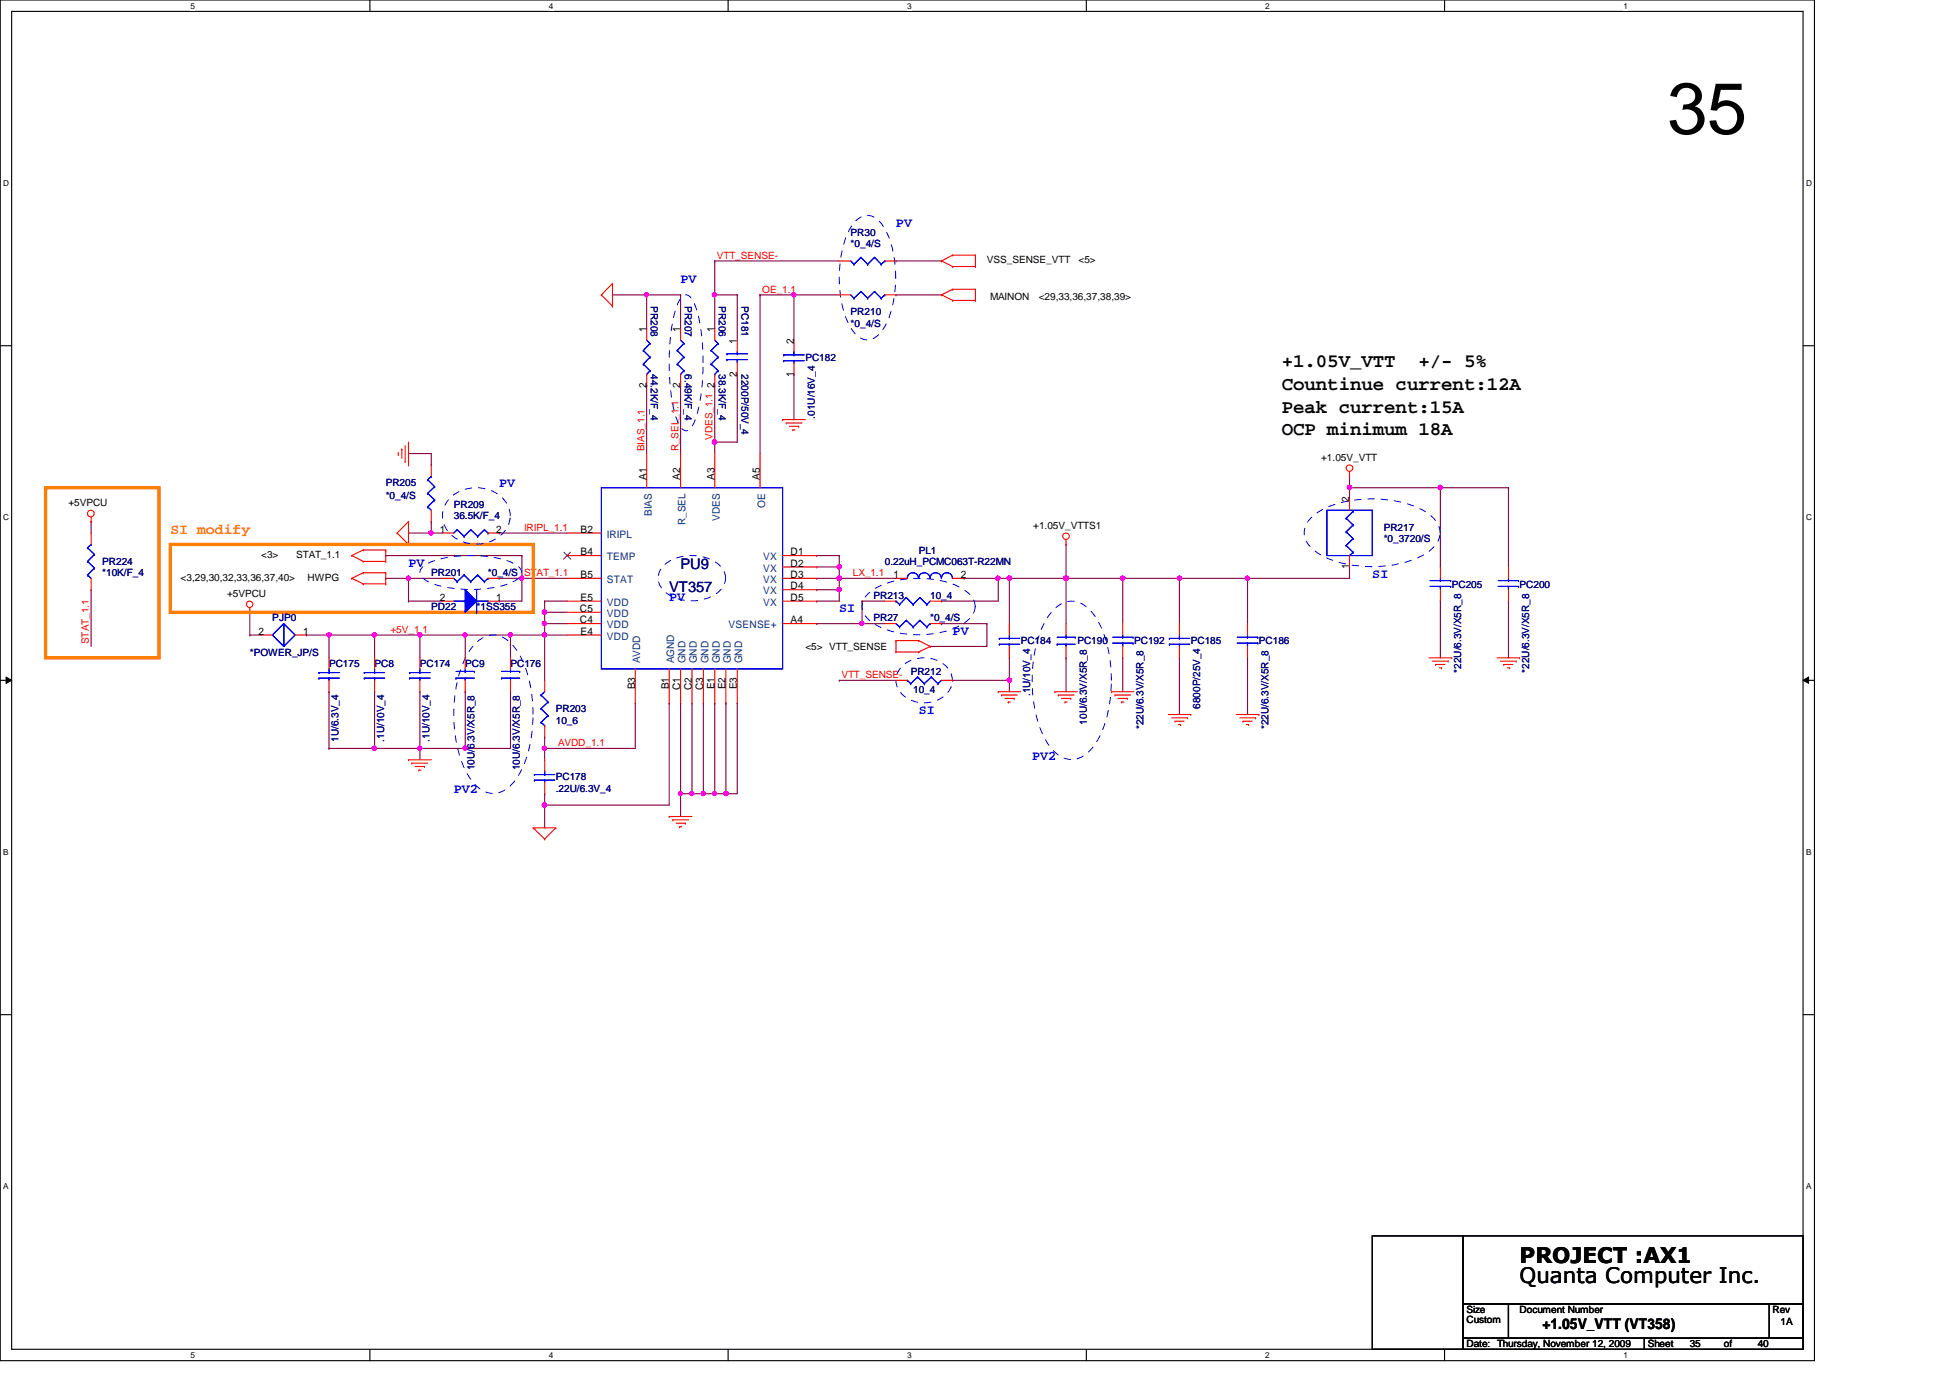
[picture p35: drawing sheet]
<svg xmlns="http://www.w3.org/2000/svg" width="297mm" height="210mm" viewBox="0 0 297 210" stroke-linecap="round" stroke-linejoin="round" font-family="sans-serif">
<defs><g id="words">
<text font-size="11" x="254" y="20.4">35</text>
<g font-size="3.3">
<text x="231.5" y="195.5">Quanta Computer Inc.</text>
<text x="231.5" y="192.4">PROJECT :AX1</text>
</g>
<g font-size="2.9">
<text x="195.2" y="59.4">Countinue current:12A</text>
<text x="195.2" y="56">+1.05V_VTT</text>
<text x="216.1" y="56">+/- 5%</text>
<text x="195.2" y="62.9">Peak current:15A</text>
<text x="195.2" y="66.3">OCP minimum 18A</text>
</g>
<text font-size="2.2" fill="#ff8000" x="25.9" y="81.3">SI modify</text>
<g font-size="2.2" fill="#000080">
<text x="103.7" y="86.7">PU9</text>
<text x="101.9" y="90.1">VT357</text>
</g>
<text font-size="2.2" x="234.9" y="202.4">+1.05V_VTT (VT358)</text>
<g font-size="2" fill="#00f">
<text x="136.5" y="34.5">PV</text>
<text x="103.7" y="43.1">PV</text>
<text x="76" y="74.3">PV</text>
<text x="62.2" y="86.3">PV</text>
<text x="209" y="88.1">SI</text>
<text x="101.9" y="91.5">PV</text>
<text x="127.8" y="93.3">SI</text>
<text x="145.1" y="96.7">PV</text>
<text x="140" y="108.8">SI</text>
<text x="157.2" y="115.7">PV2</text>
<text x="69.1" y="120.9">PV2</text>
</g>
<g font-size="1.6">
<text x="98.5" y="50.6" transform="rotate(-90 98.5 50.6)">1</text>
<text x="103.6" y="50.6" transform="rotate(-90 103.6 50.6)">1</text>
<text x="108.8" y="50.6" transform="rotate(-90 108.8 50.6)">1</text>
<text x="112.3" y="52.3" transform="rotate(-90 112.3 52.3)">1</text>
<text x="120.9" y="52.3" transform="rotate(-90 120.9 52.3)">2</text>
<text x="98.5" y="59.1" transform="rotate(-90 98.5 59.1)">2</text>
<text x="103.6" y="59.1" transform="rotate(-90 103.6 59.1)">2</text>
<text x="108.8" y="59.1" transform="rotate(-90 108.8 59.1)">2</text>
<text x="112.3" y="57.4" transform="rotate(-90 112.3 57.4)">2</text>
<text x="120.9" y="57.4" transform="rotate(-90 120.9 57.4)">1</text>
<text x="98.5" y="73.1" transform="rotate(-90 98.5 73.1)">A1</text>
<text x="103.6" y="73.1" transform="rotate(-90 103.6 73.1)">A2</text>
<text x="108.8" y="73.1" transform="rotate(-90 108.8 73.1)">A3</text>
<text x="115.7" y="73.1" transform="rotate(-90 115.7 73.1)">A5</text>
<text x="205.5" y="76.5" transform="rotate(-90 205.5 76.5)">2</text>
<text x="67" y="81.2">1</text>
<text x="75.6" y="81.2">2</text>
<text x="88.4" y="81.2">B2</text>
<text x="88.4" y="84.6">B4</text>
<text x="88.4" y="88.1">B5</text>
<text x="120.4" y="84.6">D1</text>
<text x="120.4" y="86.3">D2</text>
<text x="120.4" y="88.1">D3</text>
<text x="120.4" y="89.8">D4</text>
<text x="136.1" y="88.1">1</text>
<text x="146.3" y="88.1">2</text>
<text x="205.5" y="86.7" transform="rotate(-90 205.5 86.7)">1</text>
<text x="67" y="91.5">2</text>
<text x="75.6" y="91.5">1</text>
<text x="88.3" y="95">C4</text>
<text x="88.3" y="93.2">C5</text>
<text x="88.4" y="91.5">E5</text>
<text x="120.4" y="95">A4</text>
<text x="120.4" y="91.5">D5</text>
<text x="39.4" y="96.7">2</text>
<text x="46.2" y="96.7">1</text>
<text x="88.4" y="96.7">E4</text>
<text x="96.7" y="105" transform="rotate(-90 96.7 105)">B3</text>
<text x="101.9" y="105" transform="rotate(-90 101.9 105)">B1</text>
<text x="103.6" y="105.1" transform="rotate(-90 103.6 105.1)">C1</text>
<text x="105.4" y="105.1" transform="rotate(-90 105.4 105.1)">C2</text>
<text x="107.1" y="105.1" transform="rotate(-90 107.1 105.1)">C3</text>
<text x="108.8" y="105" transform="rotate(-90 108.8 105)">E1</text>
<text x="110.5" y="105" transform="rotate(-90 110.5 105)">E2</text>
<text x="112.3" y="105" transform="rotate(-90 112.3 105)">E3</text>
</g>
<g font-size="1.6" fill="#004080">
<text x="116.5" y="77.3" transform="rotate(-90 116.5 77.3)">OE</text>
<text x="92.5" y="81.9">IRIPL</text>
<text x="99.3" y="78.6" transform="rotate(-90 99.3 78.6)">BIAS</text>
<text x="104.4" y="80" transform="rotate(-90 104.4 80)">R_SEL</text>
<text x="109.6" y="79.3" transform="rotate(-90 109.6 79.3)">VDES</text>
<text x="92.5" y="85.3">TEMP</text>
<text x="92.5" y="88.8">STAT</text>
<text x="116.2" y="85.3">VX</text>
<text x="116.2" y="87.1">VX</text>
<text x="116.2" y="88.8">VX</text>
<text x="92.5" y="95.7">VDD</text>
<text x="92.5" y="94">VDD</text>
<text x="92.5" y="92.3">VDD</text>
<text x="111" y="95.7">VSENSE+</text>
<text x="116.2" y="90.6">VX</text>
<text x="116.2" y="92.3">VX</text>
<text x="92.5" y="97.5">VDD</text>
<text x="97.5" y="101" transform="rotate(-90 97.5 101)">AVDD</text>
<text x="102.7" y="101" transform="rotate(-90 102.7 101)">AGND</text>
<text x="104.4" y="101" transform="rotate(-90 104.4 101)">GND</text>
<text x="106.2" y="101" transform="rotate(-90 106.2 101)">GND</text>
<text x="107.9" y="101" transform="rotate(-90 107.9 101)">GND</text>
<text x="109.6" y="101" transform="rotate(-90 109.6 101)">GND</text>
<text x="111.3" y="101" transform="rotate(-90 111.3 101)">GND</text>
<text x="113.1" y="101" transform="rotate(-90 113.1 101)">GND</text>
</g>
<g font-size="1.5" fill="#000080">
<text x="129.6" y="35.9">PR30</text>
<text x="129.6" y="37.7">*0_4/S</text>
<text x="99.1" y="46.7" transform="rotate(90 99.1 46.7)">PR208</text>
<text x="104.3" y="46.7" transform="rotate(90 104.3 46.7)">PR207</text>
<text x="109.5" y="46.7" transform="rotate(90 109.5 46.7)">PR206</text>
<text x="112.9" y="46.7" transform="rotate(90 112.9 46.7)">PC181</text>
<text x="129.6" y="48">PR210</text>
<text x="129.6" y="49.8">*0_4/S</text>
<text x="99.1" y="57" transform="rotate(90 99.1 57)">44.2K/F_4</text>
<text x="104.3" y="57" transform="rotate(90 104.3 57)">6.49K/F_4</text>
<text x="109.5" y="57" transform="rotate(90 109.5 57)">38.3K/F_4</text>
<text x="112.9" y="57" transform="rotate(90 112.9 57)">2200P/50V_4</text>
<text x="122.7" y="54.9">PC182</text>
<text x="124.1" y="63.8" transform="rotate(-90 124.1 63.8)">.01U/16V_4</text>
<text x="58.8" y="74">PR205</text>
<text x="58.8" y="76">*0_4/S</text>
<text x="69.1" y="77.4">PR209</text>
<text x="69.1" y="79.1">36.5K/F_4</text>
<text x="210.8" y="80.9">PR217</text>
<text x="210.8" y="82.6">*0_3720/S</text>
<text x="15.6" y="86">PR224</text>
<text x="15.6" y="87.8">*10K/F_4</text>
<text x="65.7" y="87.8">PR201</text>
<text x="74.3" y="87.8">*0_4/S</text>
<text x="134.8" y="86">0.22uH_PCMC063T-R22MN</text>
<text x="140" y="84.3">PL1</text>
<text x="221.1" y="89.5">PC205</text>
<text x="231.5" y="89.5">PC200</text>
<text x="41.5" y="94.7">PJP0</text>
<text x="65.7" y="93">PD22</text>
<text x="72.6" y="93">*1SS355</text>
<text x="133.1" y="91.2">PR213</text>
<text x="133.1" y="94.7">PR27</text>
<text x="141.7" y="91.2">10_4</text>
<text x="141.7" y="94.7">*0_4/S</text>
<text x="38.1" y="99.9">*POWER_JP/S</text>
<text x="50.1" y="101.6">PC175</text>
<text x="57.1" y="101.6">PC8</text>
<text x="64" y="101.6">PC174</text>
<text x="70.9" y="101.6">PC9</text>
<text x="77.8" y="101.6">PC176</text>
<text x="155.5" y="98.1">PC184</text>
<text x="164.1" y="98.1">PC190</text>
<text x="172.8" y="98.1">PC192</text>
<text x="181.4" y="98.1">PC185</text>
<text x="191.8" y="98.1">PC186</text>
<text x="138.7" y="102.8">PR212</text>
<text x="139.1" y="105.5">10_4</text>
<text x="156.9" y="106" transform="rotate(-90 156.9 106)">.1U/10V_4</text>
<text x="182.8" y="107.9" transform="rotate(-90 182.8 107.9)">6800P/25V_4</text>
<text x="222.6" y="102.4" transform="rotate(-90 222.6 102.4)">*22U/6.3V/X5R_8</text>
<text x="232.9" y="102.4" transform="rotate(-90 232.9 102.4)">*22U/6.3V/X5R_8</text>
<text x="51.6" y="113" transform="rotate(-90 51.6 113)">1U/6.3V_4</text>
<text x="58.5" y="113" transform="rotate(-90 58.5 113)">.1U/10V_4</text>
<text x="65.4" y="113" transform="rotate(-90 65.4 113)">.1U/10V_4</text>
<text x="84.7" y="108.5">PR203</text>
<text x="84.7" y="110.2">10_6</text>
<text x="165.6" y="110.4" transform="rotate(-90 165.6 110.4)">10U/6.3V/X5R_8</text>
<text x="174.2" y="111.1" transform="rotate(-90 174.2 111.1)">*22U/6.3V/X5R_8</text>
<text x="193.2" y="111.1" transform="rotate(-90 193.2 111.1)">*22U/6.3V/X5R_8</text>
<text x="72.3" y="117.3" transform="rotate(-90 72.3 117.3)">10U/6.3V/X5R_8</text>
<text x="79.2" y="117.3" transform="rotate(-90 79.2 117.3)">10U/6.3V/X5R_8</text>
<text x="84.7" y="118.9">PC178</text>
<text x="84.7" y="120.6">.22U/6.3V_4</text>
</g>
<g font-size="1.5" fill="#f00">
<text x="109.2" y="39.4">VTT_SENSE-</text>
<text x="116.1" y="44.6">OE_1.1</text>
<text x="98.2" y="68.7" transform="rotate(-90 98.2 68.7)">BIAS_1.1</text>
<text x="103.3" y="68.7" transform="rotate(-90 103.3 68.7)">R_SEL_1.1</text>
<text x="108.5" y="67" transform="rotate(-90 108.5 67)">VDES_1.1</text>
<text x="79.8" y="80.9">IRIPL_1.1</text>
<text x="79.8" y="87.8">STAT_1.1</text>
<text x="129.9" y="87.8">LX_1.1</text>
<text x="13.5" y="98.1" transform="rotate(-90 13.5 98.1)">STAT_1.1</text>
<text x="59.5" y="96.4">+5V_1.1</text>
<text x="128.2" y="103.3">VTT_SENSE-</text>
<text x="85" y="113.7">AVDD_1.1</text>
</g>
<g font-size="1.5">
<text x="150.3" y="40.1">VSS_SENSE_VTT</text>
<text x="164.3" y="40.1">&lt;5&gt;</text>
<text x="150.8" y="45.6">MAINON</text>
<text x="158.2" y="45.6">&lt;29,33,36,37,38,39&gt;</text>
<text x="201.2" y="70.1">+1.05V_VTT</text>
<text x="10.4" y="77">+5VPCU</text>
<text x="157.4" y="80.5">+1.05V_VTTS1</text>
<text x="27.5" y="88.5">&lt;3,29,30,32,33,36,37,40&gt;</text>
<text x="39.8" y="85">&lt;3&gt;</text>
<text x="45.1" y="85">STAT_1.1</text>
<text x="46.9" y="88.5">HWPG</text>
<text x="34.6" y="90.9">+5VPCU</text>
<text x="122.7" y="99">&lt;5&gt; VTT_SENSE</text>
<text x="223.4" y="200">Size</text>
<text x="223.4" y="201.6">Custom</text>
<text x="231.5" y="200">Document Number</text>
<text x="270" y="200">Rev</text>
<text x="271.2" y="201.8">1A</text>
<text x="223.4" y="205.2">Date: Thursday, November 12, 2009</text>
<text x="251" y="205.2">Sheet</text>
<text x="257.4" y="205.2">35</text>
<text x="262.6" y="205.2">of</text>
<text x="267.8" y="205.2">40</text>
</g>
<g font-size="1.3">
<text x="29" y="1.4">5</text>
<text x="83.6" y="1.4">4</text>
<text x="138.2" y="1.4">3</text>
<text x="192.7" y="1.4">2</text>
<text x="247.3" y="1.4">1</text>
<text x=".5" y="28.3">D</text>
<text x="275.1" y="28.3">D</text>
<text x=".5" y="79.2">C</text>
<text x="275.1" y="79.2">C</text>
<text x=".5" y="130.2">B</text>
<text x="275.1" y="130.2">B</text>
<text x=".5" y="181.1">A</text>
<text x="275.1" y="181.1">A</text>
<text x="29" y="206.9">5</text>
<text x="83.6" y="206.9">4</text>
<text x="138.2" y="206.9">3</text>
<text x="192.7" y="206.9">2</text>
<text x="247.3" y="206.9">1</text>
</g>
</g></defs>
<path d="M0 0h276.4v207.3h-276.4zM1.8 1.7h272.9v203.8h-272.9z" fill="none" stroke="#000" stroke-width=".17"/>
<g fill="#fff">
<path d="M29 .2h.7v1.4h-.7z"/>
<path d="M29 205.7h.7v1.4h-.7z"/>
</g>
<path d="M56.3 0v1.7M56.3 205.5v1.8" fill="none" stroke="#000" stroke-width=".17"/>
<g fill="#fff">
<path d="M83.6 .2h.7v1.4h-.7z"/>
<path d="M83.6 205.7h.7v1.4h-.7z"/>
</g>
<path d="M110.9 0v1.7M110.9 205.5v1.8" fill="none" stroke="#000" stroke-width=".17"/>
<g fill="#fff">
<path d="M138.2 .2h.6v1.4h-.6z"/>
<path d="M138.2 205.7h.6v1.4h-.6z"/>
</g>
<path d="M165.5 0v1.7M165.5 205.5v1.8" fill="none" stroke="#000" stroke-width=".17"/>
<g fill="#fff">
<path d="M192.7 .2h.7v1.4h-.7z"/>
<path d="M192.7 205.7h.7v1.4h-.7z"/>
</g>
<path d="M220 0v1.7M220 205.5v1.8" fill="none" stroke="#000" stroke-width=".17"/>
<g fill="#fff">
<path d="M247.3 .2h.7v1.4h-.7z"/>
<path d="M247.3 205.7h.7v1.4h-.7z"/>
<path d="M.5 27.2h.9v1.4h-.9z"/>
<path d="M275.1 27.2h.9v1.4h-.9z"/>
<path d="M.5 78.1h.9v1.4h-.9z"/>
<path d="M275.1 78.1h.9v1.4h-.9z"/>
</g>
<path d="M0 52.7h1.8M274.7 52.7h1.7" fill="none" stroke="#000" stroke-width=".17"/>
<g fill="#fff">
<path d="M.5 129.1h.8v1.4h-.8z"/>
<path d="M275.1 129.1h.8v1.4h-.8z"/>
</g>
<path d="M0 103.6h1.8M274.7 103.6h1.7" fill="none" stroke="#000" stroke-width=".17"/>
<path d="M.9 103.1l.9 .5-.9 .5zM274.7 103.6l.8-.5v1z" fill="#000"/>
<path d="M.9 103.1l.9 .5-.9 .5zM274.7 103.6l.8-.5v1z" fill="none" stroke="#000" stroke-width=".15"/>
<g fill="#fff">
<path d="M.5 180h.8v1.4h-.8z"/>
<path d="M275.1 180h.8v1.4h-.8z"/>
</g>
<path d="M0 154.6h1.8M274.7 154.6h1.7" fill="none" stroke="#000" stroke-width=".17"/>
<path d="M13.9 79.5h.1M13.9 79.5v1.7M13.9 89.8h.1M13.9 89.8v8.7M58.8 84.6h.1M58.8 84.6h20.7M70.9 96.7h.1M70.9 96.7h6.9M79.5 84.6h.1M79.5 84.6v3.5" fill="none" stroke="#800040" stroke-width=".17"/>
<circle cx="77.7" cy="96.7" r=".32" fill="#f0f"/>
<circle cx="77.7" cy="96.7" r=".32" fill="none" stroke="#f0f" stroke-width=".17"/>
<circle cx="70.8" cy="96.7" r=".32" fill="#f0f"/>
<circle cx="70.8" cy="96.7" r=".32" fill="none" stroke="#f0f" stroke-width=".17"/>
<path d="M115.8 44.9h.1M115.8 44.9h5.1M127.8 88.1h.1M127.8 88.1v1.7M105.4 120.9h.1M105.4 120.9h1.7M108.9 120.9h.1M108.9 120.9h1.7" fill="none" stroke="#800040" stroke-width=".17"/>
<circle cx="127.9" cy="88.1" r=".33" fill="#f0f"/>
<circle cx="127.9" cy="88.1" r=".33" fill="none" stroke="#f0f" stroke-width=".17"/>
<path d="M127.8 84.6h.1M127.8 84.6v1.8M103.7 120.9h.1M103.7 120.9h1.7M107.1 120.9h.1M107.1 120.9h1.8" fill="none" stroke="#800040" stroke-width=".17"/>
<circle cx="107.1" cy="120.9" r=".32" fill="#f0f"/>
<circle cx="107.1" cy="120.9" r=".32" fill="none" stroke="#f0f" stroke-width=".17"/>
<path d="M179.7 88.1h.1M179.7 88.1v6.9M190 88.1h.1M190 88.1v6.9M179.7 100.2h.1M179.7 100.2v8.6" fill="none" stroke="#800040" stroke-width=".17"/>
<circle cx="190" cy="88.1" r=".32" fill="#f0f"/>
<circle cx="190" cy="88.1" r=".32" fill="none" stroke="#f0f" stroke-width=".17"/>
<g fill="none" stroke="#800040" stroke-width=".17">
<path d="M115.8 44.9h.1M115.8 44.9v24.2M205.6 74.3h.1M205.6 74.3v1.7M77.8 96.7h.1M77.8 96.7v3.5M127.8 88.1h.1M127.8 88.1h8.7M131.3 91.6h.1M131.3 91.6h3.5M131.3 91.6v3.4M219.4 91.6h.1"/>
<path d="M219.4 91.6v8.6M57.1 105.4h.1M57.1 105.4v8.6M70.9 105.4h.1M70.9 105.4v8.6M127.8 103.6h.1M127.8 103.6h8.7M190 100.2h.1M190 100.2v8.6"/>
</g>
<circle cx="57" cy="114" r=".33" fill="#f0f"/>
<circle cx="57" cy="114" r=".33" fill="none" stroke="#f0f" stroke-width=".17"/>
<path d="M70.9 114h.1M70.9 114h6.9" fill="none" stroke="#800040" stroke-width=".17"/>
<circle cx="70.8" cy="114" r=".32" fill="#f0f"/>
<circle cx="70.8" cy="114" r=".32" fill="none" stroke="#f0f" stroke-width=".17"/>
<path d="M98.5 44.9h.1M98.5 44.9v5.2M108.9 44.9h.1M108.9 44.9v5.2M107.1 107.1h.1M107.1 107.1v13.8M112.3 107.1h.1M112.3 107.1v13.8M103.7 120.9h.1M103.7 120.9v3.5" fill="none" stroke="#800040" stroke-width=".17"/>
<circle cx="108.8" cy="44.9" r=".33" fill="#f0f"/>
<circle cx="108.8" cy="44.9" r=".33" fill="none" stroke="#f0f" stroke-width=".17"/>
<path d="M105.4 107.1h.1M105.4 107.1v13.8" fill="none" stroke="#800040" stroke-width=".17"/>
<circle cx="105.4" cy="120.9" r=".32" fill="#f0f"/>
<circle cx="105.4" cy="120.9" r=".32" fill="none" stroke="#f0f" stroke-width=".17"/>
<path d="M103.7 107.1h.1M103.7 107.1v13.8" fill="none" stroke="#800040" stroke-width=".17"/>
<circle cx="103.6" cy="120.9" r=".32" fill="#f0f"/>
<circle cx="103.6" cy="120.9" r=".32" fill="none" stroke="#f0f" stroke-width=".17"/>
<path d="M108.9 67.4h.1M108.9 67.4v1.7" fill="none" stroke="#800040" stroke-width=".17"/>
<circle cx="108.8" cy="67.3" r=".34" fill="#f0f"/>
<circle cx="108.8" cy="67.3" r=".34" fill="none" stroke="#f0f" stroke-width=".17"/>
<path d="M108.9 107.1h.1M108.9 107.1v13.8" fill="none" stroke="#800040" stroke-width=".17"/>
<circle cx="108.8" cy="120.9" r=".33" fill="#f0f"/>
<circle cx="108.8" cy="120.9" r=".33" fill="none" stroke="#f0f" stroke-width=".17"/>
<path d="M93.3 44.9h.1M93.3 44.9h10.4M98.5 44.9h.1M120.9 44.9h.1M120.9 44.9h6.9M83 91.6h.1M83 91.6v1.7" fill="none" stroke="#800040" stroke-width=".17"/>
<circle cx="98.5" cy="44.9" r=".32" fill="#f0f"/>
<circle cx="98.5" cy="44.9" r=".32" fill="none" stroke="#f0f" stroke-width=".17"/>
<path d="M103.7 58.7h.1M103.7 58.7v10.4M83 91.6h.1M83 91.6h3.4M110.6 120.9h.1M110.6 120.9h1.7" fill="none" stroke="#800040" stroke-width=".17"/>
<circle cx="110.6" cy="120.9" r=".33" fill="#f0f"/>
<circle cx="110.6" cy="120.9" r=".33" fill="none" stroke="#f0f" stroke-width=".17"/>
<path d="M103.7 44.9h.1M103.7 44.9v5.2M83 96.7h.1M83 96.7h3.4M124.4 84.6h.1M124.4 84.6h3.4M110.6 107.1h.1M110.6 107.1v13.8" fill="none" stroke="#800040" stroke-width=".17"/>
<circle cx="82.9" cy="96.7" r=".33" fill="#f0f"/>
<circle cx="82.9" cy="96.7" r=".33" fill="none" stroke="#f0f" stroke-width=".17"/>
<path d="M83 93.3h.1M83 93.3v1.7" fill="none" stroke="#800040" stroke-width=".17"/>
<circle cx="82.9" cy="93.3" r=".34" fill="#f0f"/>
<circle cx="82.9" cy="93.3" r=".34" fill="none" stroke="#f0f" stroke-width=".17"/>
<path d="M83 95h.1M83 93.3h.1M83 95h3.4M83 93.3h3.4M124.4 91.6h.1M124.4 91.6h3.4M127.8 86.4h.1M127.8 86.4v1.7" fill="none" stroke="#800040" stroke-width=".17"/>
<circle cx="127.9" cy="88.1" r=".33" fill="#f0f"/>
<circle cx="127.9" cy="88.1" r=".33" fill="none" stroke="#f0f" stroke-width=".17"/>
<path d="M83 114h.1M83 114h13.8" fill="none" stroke="#800040" stroke-width=".17"/>
<circle cx="82.9" cy="114" r=".33" fill="#f0f"/>
<circle cx="82.9" cy="114" r=".33" fill="none" stroke="#f0f" stroke-width=".17"/>
<path d="M120.9 44.9h.1M120.9 44.9v6.9" fill="none" stroke="#800040" stroke-width=".17"/>
<circle cx="120.9" cy="44.9" r=".32" fill="#f0f"/>
<circle cx="120.9" cy="44.9" r=".32" fill="none" stroke="#f0f" stroke-width=".17"/>
<path d="M120.9 57h.1M120.9 57v6.9M124.4 89.8h.1M124.4 89.8h3.4M127.8 89.8h.1M127.8 89.8v1.8" fill="none" stroke="#800040" stroke-width=".17"/>
<circle cx="127.9" cy="89.8" r=".33" fill="#f0f"/>
<circle cx="127.9" cy="89.8" r=".33" fill="none" stroke="#f0f" stroke-width=".17"/>
<path d="M124.4 88.1h.1M124.4 86.4h.1M124.4 88.1h3.4M124.4 86.4h3.4" fill="none" stroke="#800040" stroke-width=".17"/>
<circle cx="127.9" cy="86.3" r=".33" fill="#f0f"/>
<circle cx="127.9" cy="86.3" r=".33" fill="none" stroke="#f0f" stroke-width=".17"/>
<path d="M153.8 88.1h.1M153.8 88.1h8.6" fill="none" stroke="#800040" stroke-width=".17"/>
<circle cx="162.4" cy="88.1" r=".33" fill="#f0f"/>
<circle cx="162.4" cy="88.1" r=".33" fill="none" stroke="#f0f" stroke-width=".17"/>
<circle cx="153.8" cy="88.1" r=".33" fill="#f0f"/>
<circle cx="153.8" cy="88.1" r=".33" fill="none" stroke="#f0f" stroke-width=".17"/>
<path d="M79.5 88.1h.1M79.5 88.1h6.9M153.8 103.6h.1M153.8 103.6v1.8" fill="none" stroke="#800040" stroke-width=".17"/>
<circle cx="153.8" cy="103.6" r=".33" fill="#f0f"/>
<circle cx="153.8" cy="103.6" r=".33" fill="none" stroke="#f0f" stroke-width=".17"/>
<path d="M62.2 88.1h.1M62.2 88.1h5.2M162.4 88.1h.1M162.4 88.1v6.9" fill="none" stroke="#800040" stroke-width=".17"/>
<circle cx="162.4" cy="88.1" r=".33" fill="#f0f"/>
<circle cx="162.4" cy="88.1" r=".33" fill="none" stroke="#f0f" stroke-width=".17"/>
<g fill="none" stroke="#800040" stroke-width=".17">
<path d="M98.5 58.7h.1M98.5 58.7v10.4M65.7 81.2h.1M65.7 81.2h1.7M70.9 96.7h.1M70.9 96.7v3.5M76 81.2h.1M76 81.2h10.4M131.3 95h.1M131.3 95h3.5M64 114h.1M64 114v1.7"/>
<path d="M77.8 105.4h.1M77.8 105.4v8.6M83 112.3h.1M83 114h.1M83 112.3v3.4M96.8 107.1h.1M96.8 107.1v6.9M145.1 103.6h.1M153.8 100.2h.1M153.8 100.2v3.4h-8.7M162.4 100.2h.1M162.4 100.2v5.2"/>
</g>
<circle cx="131.3" cy="95" r=".32" fill="#f0f"/>
<circle cx="131.3" cy="95" r=".32" fill="none" stroke="#f0f" stroke-width=".17"/>
<path d="M108.9 58.7h.1M108.9 58.7v8.7M62.2 69.1h.1M62.2 69.1h3.5M146.9 88.1h.1M146.9 88.1h5.2M162.4 88.1h.1M162.4 88.1h17.3M171 88.1h.1" fill="none" stroke="#800040" stroke-width=".17"/>
<circle cx="162.4" cy="88.1" r=".33" fill="#f0f"/>
<circle cx="162.4" cy="88.1" r=".33" fill="none" stroke="#f0f" stroke-width=".17"/>
<path d="M65.7 79.5h.1M65.7 79.5v1.7M205.6 86.4h.1M205.6 86.4v1.7" fill="none" stroke="#800040" stroke-width=".17"/>
<circle cx="65.7" cy="81.2" r=".33" fill="#f0f"/>
<circle cx="65.7" cy="81.2" r=".33" fill="none" stroke="#f0f" stroke-width=".17"/>
<path d="M46.7 96.7h.1M46.7 96.7h3.4" fill="none" stroke="#800040" stroke-width=".17"/>
<circle cx="50.1" cy="96.7" r=".33" fill="#f0f"/>
<circle cx="50.1" cy="96.7" r=".33" fill="none" stroke="#f0f" stroke-width=".17"/>
<path d="M108.9 39.8h.1M108.9 39.8h18.9M171 88.1h.1M171 88.1v6.9" fill="none" stroke="#800040" stroke-width=".17"/>
<circle cx="171" cy="88.1" r=".33" fill="#f0f"/>
<circle cx="171" cy="88.1" r=".33" fill="none" stroke="#f0f" stroke-width=".17"/>
<g fill="none" stroke="#800040" stroke-width=".17">
<path d="M136.5 39.8h.1M136.5 39.8h6.9M136.5 44.9h.1M136.5 44.9h6.9M229.8 74.3h.1M229.8 74.3v12.1M38.1 96.7h.1M38.1 96.7h1.7M62.2 81.2h.1M62.2 81.2h3.5M83 96.7h.1M83 96.7v6.9"/>
<path d="M124.4 95h.1M124.4 95h6.9M152.1 88.1h.1M152.1 88.1v3.5M153.8 88.1h.1M153.8 88.1v6.9M229.8 91.6h.1M229.8 91.6v8.6M101.9 107.1h.1M101.9 107.1v15.5M171 100.2h.1M171 100.2v5.2"/>
<path d="M83 120.9h.1M83 120.9v1.7"/>
</g>
<circle cx="153.8" cy="88.1" r=".33" fill="#f0f"/>
<circle cx="153.8" cy="88.1" r=".33" fill="none" stroke="#f0f" stroke-width=".17"/>
<path d="M152.1 88.1h.1M152.1 88.1h1.7" fill="none" stroke="#800040" stroke-width=".17"/>
<circle cx="152" cy="88.1" r=".33" fill="#f0f"/>
<circle cx="152" cy="88.1" r=".33" fill="none" stroke="#f0f" stroke-width=".17"/>
<path d="M83 95h.1M83 95v1.7" fill="none" stroke="#800040" stroke-width=".17"/>
<circle cx="82.9" cy="95" r=".33" fill="#f0f"/>
<circle cx="82.9" cy="95" r=".33" fill="none" stroke="#f0f" stroke-width=".17"/>
<path d="M112.3 57h.1M112.3 57v10.4h-3.4M108.9 67.4h.1M64 96.7h.1M64 96.7h6.9M77.8 96.7h.1M77.8 96.7h5.2M143.4 91.6h.1M143.4 91.6h8.7M179.7 88.1h.1M179.7 88.1h10.3" fill="none" stroke="#800040" stroke-width=".17"/>
<circle cx="179.7" cy="88.1" r=".33" fill="#f0f"/>
<circle cx="179.7" cy="88.1" r=".33" fill="none" stroke="#f0f" stroke-width=".17"/>
<path d="M108.9 44.9h.1M108.9 44.9h3.4M112.3 44.9h.1M112.3 44.9v6.9M50.1 96.7h.1M50.1 96.7h13.9M57.1 96.7h.1" fill="none" stroke="#800040" stroke-width=".17"/>
<circle cx="57" cy="96.7" r=".33" fill="#f0f"/>
<circle cx="57" cy="96.7" r=".33" fill="none" stroke="#f0f" stroke-width=".17"/>
<path d="M64 96.7h.1M64 96.7v3.5" fill="none" stroke="#800040" stroke-width=".17"/>
<circle cx="63.9" cy="96.7" r=".32" fill="#f0f"/>
<circle cx="63.9" cy="96.7" r=".32" fill="none" stroke="#f0f" stroke-width=".17"/>
<path d="M38.1 93.3h.1M38.1 93.3v3.4M141.7 98.5h.1M150.3 95h.1M150.3 95v3.5h-8.6M162.4 82.9h.1M162.4 82.9v5.2M83 122.6h.1M83 122.6v3.5" fill="none" stroke="#800040" stroke-width=".17"/>
<circle cx="82.9" cy="122.6" r=".33" fill="#f0f"/>
<circle cx="82.9" cy="122.6" r=".33" fill="none" stroke="#f0f" stroke-width=".17"/>
<path d="M108.9 39.8h.1M108.9 39.8v5.1M143.4 95h.1M143.4 95h6.9M64 105.4h.1M64 114h.1M64 105.4v8.6M64 114h6.9M83 122.6h.1M83 122.6h18.9" fill="none" stroke="#800040" stroke-width=".17"/>
<circle cx="63.9" cy="114" r=".32" fill="#f0f"/>
<circle cx="63.9" cy="114" r=".32" fill="none" stroke="#f0f" stroke-width=".17"/>
<path d="M205.6 74.3h13.8M219.4 74.3h.1M50.1 96.7h.1M50.1 96.7v3.5M57.1 96.7h.1M57.1 96.7v3.5M50.1 105.4h.1M50.1 114h.1M50.1 105.4v8.6M50.1 114h13.9M57.1 114h.1" fill="none" stroke="#800040" stroke-width=".17"/>
<circle cx="205.6" cy="74.2" r=".34" fill="#f0f"/>
<circle cx="205.6" cy="74.2" r=".34" fill="none" stroke="#f0f" stroke-width=".17"/>
<circle cx="219.4" cy="74.2" r=".33" fill="#f0f"/>
<circle cx="219.4" cy="74.2" r=".33" fill="none" stroke="#f0f" stroke-width=".17"/>
<path d="M205.6 72.6h.1M205.6 72.6v1.7M229.8 74.3h.1M229.8 74.3h-10.4v12.1M62.2 88.1h.1M62.2 88.1v3.5M190 88.1h.1M190 88.1h15.6M219.4 86.4h.1" fill="none" stroke="#800040" stroke-width=".17"/>
<circle cx="62.2" cy="88.1" r=".32" fill="#f0f"/>
<circle cx="62.2" cy="88.1" r=".32" fill="none" stroke="#f0f" stroke-width=".17"/>
<path d="M79.5 88.1h.1M79.5 88.1v3.5" fill="none" stroke="#800040" stroke-width=".17"/>
<circle cx="79.5" cy="88.1" r=".32" fill="#f0f"/>
<circle cx="79.5" cy="88.1" r=".32" fill="none" stroke="#f0f" stroke-width=".17"/>
<path d="M65.7 70.8h.1M65.7 69.1v1.7M58.8 88.1h.1M58.8 88.1h3.4M62.2 91.6h.1M62.2 91.6h5.2M76 91.6h.1M76 88.1h.1M76 91.6h3.5M76 88.1h3.5" fill="none" stroke="#800040" stroke-width=".17"/>
<g fill="none" stroke="#f00" stroke-width=".17">
<path d="M143.4 39.8h.1M143.4 39.8l1.7 .8M145.1 38.9h.1M145.1 38.9l-1.7 .9M145.1 38.9h3.5M148.6 38.9h.1M148.6 38.9v1.7M91.6 44.9h.1M91.6 44.9l1.7 1.8M93.3 46.7h.1M93.3 43.2h.1M93.3 43.2v3.5"/>
<path d="M93.3 43.2l-1.7 1.7M120.9 51.8v1.8M120.9 55.3v1.7M143.4 44.9h.1M143.4 44.9l1.7 .9M145.1 44.1h.1M145.1 45.8h.1M145.1 40.6h.1M145.1 44.1h3.5M145.1 44.1l-1.7 .8M145.1 45.8h3.5M145.1 40.6h3.5"/>
<path d="M148.6 45.8h.1M148.6 44.1h.1M148.6 40.6h.1M148.6 44.1v1.7M13.9 79.5h.1M13.9 78.8v.7M60.7 69.3h.1M60.7 68.9v.4M61.2 68.4h.1M61.2 68.4v1.4M61.7 70.3h.1M61.7 67.9v2.4"/>
<path d="M62.2 79.5h.1M62.2 70.8h.1M62.2 67.4v3.4M62.2 79.5v3.4M62.2 79.5l-1.7 1.7M119.2 63.9h.1M119.2 63.9h3.5M119.8 64.4h.1M119.8 64.4h2.4M120.3 64.9h1.4M120.8 65.5h.1M120.8 65.5h.3"/>
<path d="M121.7 64.9h.1M205.6 72.6h.1M205.6 71.8v.8M38.1 93.3h.1M38.1 92.6v.7M39.8 96.7h1.7M45 96.7h1.7M53.6 84.6h.1M53.6 88.1h.1M53.6 84.6l1.7 .9M53.6 88.1l1.7 .8M55.3 85.5h.1"/>
<path d="M55.3 83.8h.1M55.3 88.9h.1M55.3 87.2h.1M55.3 85.5h3.5M55.3 83.8h3.5M55.3 83.8l-1.7 .8M55.3 88.9h3.5M55.3 87.2h3.5M55.3 87.2l-1.7 .9M58.8 85.5h.1M58.8 83.8h.1M58.8 88.9h.1"/>
<path d="M58.8 87.2h.1M58.8 83.8v1.7M58.8 87.2v1.7M60.5 81.2h.1M60.5 81.2l1.7 1.7M62.2 82.9h.1M134.8 91.6h1.7M136.5 97.6h.1M136.5 99.3h.1M136.5 99.3h3.5M136.5 97.6h3.5M136.5 97.6v1.7"/>
<path d="M140 99.3h.1M140 97.6h.1M140 97.6l1.7 .9M141.7 98.5h.1M141.7 98.5l-1.7 .8M141.7 91.6h1.7M162.4 82.9h.1M162.4 82.2v.7M179.7 95v1.7M179.7 98.5v1.7M57.1 100.2v1.7M57.1 103.6v1.8"/>
<path d="M62.2 115.7h.1M62.2 115.7h3.5M62.7 116.2h.1M62.7 116.2h2.4M63.2 116.8h1.4M63.8 117.3h.1M63.8 117.3h.3M64.6 116.8h.1M152.1 105.4h.1M152.1 105.4h3.4M152.6 105.9h.1M152.6 105.9h2.4"/>
<path d="M153.1 106.4h1.4M153.6 106.9h.1M153.6 106.9h.3M154.5 106.4h.1M160.7 105.4h.1M160.7 105.4h3.4M161.2 105.9h.1M161.2 105.9h2.4M161.7 106.4h1.4M162.2 106.9h.1M162.2 106.9h.4M163.1 106.4h.1"/>
<path d="M169.3 105.4h.1M169.3 105.4h3.5M169.8 105.9h.1M169.8 105.9h2.5M170.3 106.4h1.4M170.9 106.9h.1M170.9 106.9h.3M171.7 106.4h.1M178 108.8h3.4M178.5 109.3h2.4M179 109.9h.1M179 109.9h1.4"/>
<path d="M179.5 110.4h.3M179.8 110.4h.1M180.9 109.3h.1M181.4 108.8h.1M188.3 108.8h3.5M188.8 109.3h2.5M189.4 109.9h.1M189.4 109.9h1.4M189.9 110.4h.3M190.2 110.4h.1M191.3 109.3h.1M191.8 108.8h.1"/>
<path d="M217.7 100.2h3.4M218.2 100.7h2.4M218.7 101.2h.1M218.7 101.2h1.4M219.2 101.7h.4M219.6 101.7h.1M220.6 100.7h.1M221.1 100.2h.1M228 100.2h3.5M228.6 100.7h2.4M229.1 101.2h.1M229.1 101.2h1.4"/>
<path d="M229.6 101.7h.4M230 101.7h.1M231 100.7h.1M231.5 100.2h.1M81.2 126.1h.1M81.2 126.1h3.5M81.2 126.1l1.8 1.7M83 127.8h.1M84.7 126.1h.1M84.7 126.1l-1.7 1.7M101.9 124.4h.1M101.9 124.4h3.5"/>
<path d="M102.5 124.9h.1M102.5 124.9h2.4M103 125.4h1.4M103.5 125.9h.1M103.5 125.9h.3M104.4 125.4h.1"/>
<circle cx="13.8" cy="78.2" r=".51"/>
<circle cx="205.6" cy="71.3" r=".5"/>
<circle cx="38" cy="92" r=".49"/>
<circle cx="162.4" cy="81.7" r=".5"/>
</g>
<path d="M209 188.3h13.8v17.2h-13.8zM222.8 188.3h51.9v10.3h-51.9zM222.8 198.6h7v5.2h-7zM229.8 198.6h44.9v5.2h-44.9zM269.5 198.6h5.2v5.2h-5.2zM222.8 203.8h27.7v1.7h-27.7zM250.5 203.8h24.2v1.7h-24.2z" fill="none" stroke="#000" stroke-width=".17"/>
<path d="M6.9 74.3h17.3v25.9h-17.3zM25.9 82.9h55.3v10.4h-55.3z" fill="none" stroke="#ff8000" stroke-width=".51"/>
<path d="M130.3 33.7a2.3 2.3 0 0 1 3.6 0 10.8 10.8 0 0 1 2.4 5.8 17.6 17.6 0 0 1-1.4 9.9 3.8 3.8 0 0 1-2.8 2.4 2.98 2.98 0 0 1-2.3-1.6 16.2 16.2 0 0 1-1.8-10.7 10.8 10.8 0 0 1 2.3-5.8zM103.8 45.4a.85 .85 0 0 1 1.5 0 12.3 12.3 0 0 1 1.6 5.5 32.2 32.2 0 0 1-1 13 2.11 2.11 0 0 1-1.4 1.7 2.1 2.1 0 0 1-1.4-1.7 33 33 0 0 1-.8-14.3 10.7 10.7 0 0 1 1.5-4.2zM68.6 75.8a5.8 5.8 0 0 1 8.4 .6 3.9 3.9 0 0 1-1.8 5.9 5.6 5.6 0 0 1-7.5-2.2 3.8 3.8 0 0 1 .9-4.3zM199.5 79.1a9.9 9.9 0 0 1 5.5-2.7 17.8 17.8 0 0 1 12.2 1.6 3.6 3.6 0 0 1 2.1 3.9 6 6 0 0 1-4 3.3 18.7 18.7 0 0 1-13.6-.4 4.5 4.5 0 0 1-3-3.6l.1-.8 .2-.6zM64.4 86.4a8.9 8.9 0 0 1 4.8-1.6 18.6 18.6 0 0 1 8.8 .9 2.05 2.05 0 0 1 1.5 1.5 2.06 2.06 0 0 1-1.5 1.5 18.8 18.8 0 0 1-12.6 0 2.05 2.05 0 0 1-1.4-1.5l.1-.4zM72.3 98.1a3.6 3.6 0 0 1 5.7 0 15.2 15.2 0 0 1 3.1 9.2 19.8 19.8 0 0 1-1.9 10.5 5 5 0 0 1-4.1 3.1 5 5 0 0 1-4-3.1 21.3 21.3 0 0 1 0-18zM100.9 86.3a6.7 6.7 0 0 1 8.9 0 2.58 2.58 0 0 1-.5 4 6.7 6.7 0 0 1-8.4-.5 2.52 2.52 0 0 1 0-3.5zM132.1 90.6a11.2 11.2 0 0 1 7.8-2.5 11.3 11.3 0 0 1 7.8 2.5 2.43 2.43 0 0 1 0 3.6 11.3 11.3 0 0 1-7.8 2.5 11.1 11.1 0 0 1-7.8-2.5 2.45 2.45 0 0 1 0-3.6zM160.4 93a3.6 3.6 0 0 1 5.7 0 15.2 15.2 0 0 1 3.1 9.1 19.8 19.8 0 0 1-1.9 10.5 5 5 0 0 1-4.1 3.1 5 5 0 0 1-4-3.1 21.3 21.3 0 0 1 0-18zM137.2 101.7a4.9 4.9 0 0 1 7.5 .6 3 3 0 0 1-1.5 4.2 4.8 4.8 0 0 1-6.4-1.5 2.85 2.85 0 0 1 .4-3.3z" fill="none" stroke="#00f" stroke-width=".15" stroke-dasharray="1 1 1 1 1 1 1 1"/>
<g fill="none" stroke="#00f" stroke-width=".17">
<path d="M119.4 54.1h.1M119.4 54.9h.1M119.4 54.1h3.1M119.4 54.9h3.1M120.9 54.9h.1M120.9 54.1h.1M120.9 53.6v.5M120.9 54.9v.4M43.2 95l1.8 1.7-1.8 1.8zM43.2 95v3.5l-1.7-1.8zM136.5 91.6h.1M136.5 91.6l.5 .5"/>
<path d="M137 92.1h.1M138 91h.1M138 91l1.1 1.1M138 91l-1 1.1M139.1 92.1h.1M140.1 91h.1M140.1 91l1.1 1.1M140.1 91l-1 1.1M141.2 92.1h.1M141.7 91.6l-.5 .5M178.1 97.2h.1M178.1 98.1h.1"/>
<path d="M178.1 97.2h3.1M178.1 98.1h3.1M179.7 98.1h.1M179.7 97.2h.1M179.7 96.7v.5M179.7 98.1v.4M55.5 102.4h.1M55.5 103.3h.1M55.5 102.4h3.1M55.5 103.3h3.1M57.1 103.3h.1M57.1 102.4h.1"/>
<path d="M57.1 101.9v.5M57.1 103.3v.3"/>
</g>
<path d="M70.9 89.8l1.7 1.8-1.7 1.7z" fill="#00f"/>
<path d="M69.1 91.6h1.8M70.9 89.8l1.7 1.8-1.7 1.7zM70.9 91.6h.1M72.6 93.3h.1M72.6 89.8v3.5M72.6 91.6h1.7M74.3 91.6h.1" fill="none" stroke="#00f" stroke-width=".17"/>
<path d="M70.9 89.8l1.7 1.8-1.7 1.7z" fill="#00f"/>
<g fill="none" stroke="#00f" stroke-width=".17">
<path d="M129.6 39.8l.5 .5M131.1 39.2h.1M131.1 39.2l-1 1.1M131.1 39.2l1.1 1.1M133.2 39.2h.1M133.2 39.2l-1 1.1M133.2 39.2l1 1.1M134.8 39.8h.1M134.8 39.8l-.6 .5M98 53.4h.1M98 55.5h.1M98 53.4l1 1"/>
<path d="M98 55.5l1 1M98.5 57h.1M98.5 51.8l.5 .5M99 52.3h.1M99 54.4h.1M99 56.5h.1M99 52.3l-1 1.1M99 54.4l-1 1.1M99 56.5l-.5 .5M103.2 53.4h.1M103.2 55.5h.1M103.2 53.4l1 1"/>
<path d="M103.2 55.5l1 1M103.7 57h.1M103.7 51.8l.5 .5M104.2 52.3h.1M104.2 54.4h.1M104.2 56.5h.1M104.2 52.3l-1 1.1M104.2 54.4l-1 1.1M104.2 56.5l-.5 .5M108.3 53.4h.1M108.3 55.5h.1M108.3 53.4l1.1 1"/>
<path d="M108.3 55.5l1.1 1M108.9 57h.1M108.9 51.8l.5 .5M109.4 52.3h.1M109.4 54.4h.1M109.4 56.5h.1M109.4 52.3l-1.1 1.1M109.4 54.4l-1.1 1.1M109.4 56.5l-.5 .5M110.7 54.8h.1M110.7 53.9h.1M110.7 54.8h3.2"/>
<path d="M110.7 53.9h3.2M112.3 53.9h.1M112.3 54.8h.1M112.3 53.6v.3M112.3 54.8v.5M129.6 44.9l.5 .5M130.1 40.3h.1M130.1 45.4h.1M131.1 44.4h.1M131.1 44.4l-1 1M131.1 44.4l1.1 1M132.2 40.3h.1"/>
<path d="M132.2 45.4h.1M133.2 44.4h.1M133.2 44.4l-1 1M133.2 44.4l1 1M134.2 40.3h.1M134.2 45.4h.1M134.8 44.9h.1M134.8 44.9l-.6 .5M65.1 77.2h.1M65.1 75.1h.1M65.1 73.1h.1M65.1 77.2l.6 .5"/>
<path d="M65.1 75.1l1.1 1.1M65.1 73.1l1.1 1M65.7 72.6h.1M65.7 72.6l-.6 .5M66.2 76.2h.1M66.2 74.1h.1M66.2 76.2l-1.1 1M66.2 74.1l-1.1 1M91.6 74.3h27.6v27.6h-27.6zM202.1 77.7h6.9v6.9h-6.9zM205.1 79h.1M205.1 79l1 1"/>
<path d="M206.1 80h.1M206.1 77.9h.1M206.1 80l-1 1M206.1 77.9l-1 1.1M13.3 87.6h.1M13.3 85.5h.1M13.3 83.4h.1M13.3 87.6l.6 .5M13.3 85.5l1.1 1M13.3 83.4l1.1 1.1M13.9 82.9h.1M13.9 82.9l-.6 .5"/>
<path d="M14.4 86.5h.1M14.4 84.5h.1M14.4 86.5l-1.1 1.1M14.4 84.5l-1.1 1M69.1 91.6h1.8M69.1 88.1l.5 .5M69.6 88.6h.1M69.6 80.7h.1M69.6 80.7l-.5 .5M69.6 80.7l1.1 1M70.7 87.6h.1M70.7 81.7h.1"/>
<path d="M70.7 87.6l-1.1 1M70.7 87.6l1 1M70.9 89.8l1.7 1.8-1.7 1.7zM70.9 91.6h.1M71.7 88.6h.1M71.7 80.7h.1M71.7 80.7l-1 1M71.7 80.7l1.1 1M72.6 93.3h.1M72.6 89.8v3.5M72.6 91.6h1.7M72.8 87.6h.1"/>
<path d="M72.8 81.7h.1M72.8 87.6l-1.1 1M72.8 87.6l1 1M73.8 88.6h.1M73.8 80.7h.1M73.8 80.7l-1 1M73.8 80.7l.5 .5M74.3 91.6h.1M74.3 88.1h.1M74.3 81.2h.1M74.3 88.1l-.5 .5M136.5 95l.5 .5"/>
<path d="M137 95.5h.1M138 94.5h.1M138 94.5l-1 1M138 94.5l1.1 1M138.2 88.1a.85 .85 0 0 1 .9-.9 .85 .85 0 0 1 .8 .9M139.1 95.5h.1M140 88.1a.85 .85 0 0 1 .8-.9 .85 .85 0 0 1 .8 .9M140.1 94.5h.1M140.1 94.5l-1 1M140.1 94.5l1.1 1M141.2 95.5h.1M141.7 95h.1"/>
<path d="M141.7 88.1a.85 .85 0 0 1 .8-.9 .85 .85 0 0 1 .9 .9M141.7 95l-.5 .5M143.4 88.1a.83 .83 0 0 1 .8-.9 .83 .83 0 0 1 .9 .9M152.2 97.2h.1M152.2 98.1h.1M152.2 97.2h3.1M152.2 98.1h3.1M153.8 98.1h.1M153.8 97.2h.1M153.8 96.7v.5M153.8 98.1v.4M161 98.1h.1"/>
<path d="M161 97.1h2.8M161 98.1h2.8M162.4 98.1h.1M162.4 97.1h.1M162.4 96.7v.4M162.4 98.1v.4M163.8 97.1h.1M169.5 98h3.1M169.5 97.1h3.1M171 97.1h.1M171 98h.1M171 96.7v.4"/>
<path d="M171 98v.5M172.6 98h.1M172.6 97.1h.1M188.5 98h3.1M188.5 97.1h3.1M190 97.1h.1M190 98h.1M190 96.7v.4M190 98v.5M191.6 98h.1M191.6 97.1h.1M205.1 83.1h.1"/>
<path d="M205.1 81h.1M205.1 83.1l1 1M205.1 81l1 1M206.1 84.1h.1M206.1 82h.1M206.1 84.1l-.5 .5M206.1 82l-1 1.1M217.8 89.3h3.2M217.8 88.4h3.2M219.4 88.4h.1M219.4 89.3h.1M219.4 88.1v.3"/>
<path d="M219.4 89.3v.5M221 89.3h.1M221 88.4h.1M228.2 89.3h3.1M228.2 88.4h3.1M229.8 88.4h.1M229.8 89.3h.1M229.8 88.1v.3M229.8 89.3v.5M231.3 89.3h.1M231.3 88.4h.1M48.6 102.4h.1"/>
<path d="M48.6 103.3h.1M48.6 102.4h3.1M48.6 103.3h3.1M50.1 103.3h.1M50.1 102.4h.1M50.1 101.9v.5M50.1 103.3v.3M62.4 102.4h.1M62.4 103.3h.1M62.4 102.4h3.1M62.4 103.3h3.1M64 103.3h.1"/>
<path d="M64 102.4h.1M64 101.9v.5M64 103.3v.3M69.5 103.3h.1M69.5 103.3h2.8M69.5 102.3h2.8M70.9 103.3h.1M70.9 102.3h.1M70.9 101.9v.4M70.9 103.3v.3M72.3 102.3h.1M76.4 103.3h.1"/>
<path d="M76.4 103.3h2.8M76.4 102.3h2.8M77.8 103.3h.1M77.8 102.3h.1M77.8 101.9v.4M77.8 103.3v.3M79.2 102.3h.1M81.4 118h.1M81.4 118.8h.1M81.4 118h3.1M81.4 118.8h3.1M82.4 105.9h.1"/>
<path d="M82.4 107.9h.1M82.4 110h.1M82.4 105.9l1.1 1M82.4 107.9l1.1 1.1M82.4 110l.6 .5M83 110.5h.1M83 118.8h.1M83 118h.1M83 105.4l-.6 .5M83 117.5v.5M83 118.8v.4M83.5 106.9h.1"/>
<path d="M83.5 109h.1M83.5 106.9l-1.1 1M83.5 109l-1.1 1M138.2 103.6h.1M138.2 103.6l.5 .5M138.7 104.1h.1M139.8 103.1h.1M139.8 103.1l1 1M139.8 103.1l-1.1 1M140.8 104.1h.1M141.9 103.1h.1M141.9 103.1l1 1"/>
<path d="M141.9 103.1l-1.1 1M142.9 104.1h.1M143.4 103.6l-.5 .5"/>
</g>
<g fill="none" stroke="#f00" stroke-width=".17">
<path d="M127.8 39.8h1.8M134.8 39.8h1.7M98.5 50.1v1.7M98.5 57v1.7M103.7 50.1v1.7M103.7 57v1.7M108.9 50.1v1.7M108.9 57v1.7M112.3 51.8v1.8M112.3 55.3v1.7M127.8 44.9h1.8M134.8 44.9h1.7"/>
<path d="M65.7 70.8v1.8M65.7 77.7v1.8M98.5 69.1v5.2M103.7 69.1v5.2M108.9 69.1v5.2M115.8 69.1v5.2M205.6 76v1.7M13.9 81.2v1.7M13.9 88.1v1.7M67.4 91.6h1.7M67.4 88.1h1.7M67.4 81.2h1.7"/>
<path d="M74.3 91.6h1.7M74.3 88.1h1.7M74.3 81.2h1.7M86.4 91.6h5.2M86.4 88.1h5.2M86.4 95h5.2M86.4 81.2h5.2M86.4 84.6h5.2M86.4 93.3h5.2M86.4 96.7h5.2M119.2 91.6h5.2M119.2 88.1h5.2"/>
<path d="M119.2 95h5.2M119.2 84.6h5.2M119.2 86.4h5.2M119.2 89.8h5.2M134.8 95h1.7M136.5 88.1h1.7M141.7 95h1.7M145.1 88.1h1.8M153.8 95v1.7M153.8 98.5v1.7M162.4 95v1.7M162.4 98.5v1.7"/>
<path d="M171 95v1.7M171 98.5v1.7M190 95v1.7M190 98.5v1.7M205.6 84.6v1.8M219.4 86.4v1.7M219.4 89.8v1.8M229.8 86.4v1.7M229.8 89.8v1.8M50.1 100.2v1.7M50.1 103.6v1.8M64 100.2v1.7"/>
<path d="M64 103.6v1.8M70.9 100.2v1.7M70.9 103.6v1.8M77.8 100.2v1.7M77.8 103.6v1.8M83 103.6v1.8M83 110.5v1.8M83 115.7v1.8M83 119.2v1.7M96.8 101.9v5.2M101.9 101.9v5.2M103.7 101.9v5.2"/>
<path d="M105.4 101.9v5.2M107.1 101.9v5.2M108.9 101.9v5.2M110.6 101.9v5.2M112.3 101.9v5.2M136.5 103.6h1.7M143.4 103.6h1.7"/>
</g>
<path d="M85.9 84.1l1 1.1M86.9 84.1l-1.1 1.1" fill="none" stroke="#804000" stroke-width=".15"/>
<circle cx="77.7" cy="96.7" r=".32" fill="#f0f"/>
<circle cx="77.7" cy="96.7" r=".32" fill="none" stroke="#f0f" stroke-width=".17"/>
<circle cx="70.8" cy="96.7" r=".32" fill="#f0f"/>
<circle cx="70.8" cy="96.7" r=".32" fill="none" stroke="#f0f" stroke-width=".17"/>
<circle cx="127.9" cy="88.1" r=".33" fill="#f0f"/>
<circle cx="127.9" cy="88.1" r=".33" fill="none" stroke="#f0f" stroke-width=".17"/>
<circle cx="107.1" cy="120.9" r=".32" fill="#f0f"/>
<circle cx="107.1" cy="120.9" r=".32" fill="none" stroke="#f0f" stroke-width=".17"/>
<circle cx="190" cy="88.1" r=".32" fill="#f0f"/>
<circle cx="190" cy="88.1" r=".32" fill="none" stroke="#f0f" stroke-width=".17"/>
<circle cx="57" cy="114" r=".33" fill="#f0f"/>
<circle cx="57" cy="114" r=".33" fill="none" stroke="#f0f" stroke-width=".17"/>
<circle cx="70.8" cy="114" r=".32" fill="#f0f"/>
<circle cx="70.8" cy="114" r=".32" fill="none" stroke="#f0f" stroke-width=".17"/>
<circle cx="108.8" cy="44.9" r=".33" fill="#f0f"/>
<circle cx="108.8" cy="44.9" r=".33" fill="none" stroke="#f0f" stroke-width=".17"/>
<circle cx="105.4" cy="120.9" r=".32" fill="#f0f"/>
<circle cx="105.4" cy="120.9" r=".32" fill="none" stroke="#f0f" stroke-width=".17"/>
<circle cx="103.6" cy="120.9" r=".32" fill="#f0f"/>
<circle cx="103.6" cy="120.9" r=".32" fill="none" stroke="#f0f" stroke-width=".17"/>
<circle cx="108.8" cy="67.3" r=".34" fill="#f0f"/>
<circle cx="108.8" cy="67.3" r=".34" fill="none" stroke="#f0f" stroke-width=".17"/>
<circle cx="108.8" cy="120.9" r=".33" fill="#f0f"/>
<circle cx="108.8" cy="120.9" r=".33" fill="none" stroke="#f0f" stroke-width=".17"/>
<circle cx="98.5" cy="44.9" r=".32" fill="#f0f"/>
<circle cx="98.5" cy="44.9" r=".32" fill="none" stroke="#f0f" stroke-width=".17"/>
<circle cx="110.6" cy="120.9" r=".33" fill="#f0f"/>
<circle cx="110.6" cy="120.9" r=".33" fill="none" stroke="#f0f" stroke-width=".17"/>
<circle cx="82.9" cy="96.7" r=".33" fill="#f0f"/>
<circle cx="82.9" cy="96.7" r=".33" fill="none" stroke="#f0f" stroke-width=".17"/>
<circle cx="82.9" cy="93.3" r=".34" fill="#f0f"/>
<circle cx="82.9" cy="93.3" r=".34" fill="none" stroke="#f0f" stroke-width=".17"/>
<circle cx="127.9" cy="88.1" r=".33" fill="#f0f"/>
<circle cx="127.9" cy="88.1" r=".33" fill="none" stroke="#f0f" stroke-width=".17"/>
<circle cx="82.9" cy="114" r=".33" fill="#f0f"/>
<circle cx="82.9" cy="114" r=".33" fill="none" stroke="#f0f" stroke-width=".17"/>
<circle cx="120.9" cy="44.9" r=".32" fill="#f0f"/>
<circle cx="120.9" cy="44.9" r=".32" fill="none" stroke="#f0f" stroke-width=".17"/>
<circle cx="127.9" cy="89.8" r=".33" fill="#f0f"/>
<circle cx="127.9" cy="89.8" r=".33" fill="none" stroke="#f0f" stroke-width=".17"/>
<circle cx="127.9" cy="86.3" r=".33" fill="#f0f"/>
<circle cx="127.9" cy="86.3" r=".33" fill="none" stroke="#f0f" stroke-width=".17"/>
<circle cx="162.4" cy="88.1" r=".33" fill="#f0f"/>
<circle cx="162.4" cy="88.1" r=".33" fill="none" stroke="#f0f" stroke-width=".17"/>
<circle cx="153.8" cy="88.1" r=".33" fill="#f0f"/>
<circle cx="153.8" cy="88.1" r=".33" fill="none" stroke="#f0f" stroke-width=".17"/>
<circle cx="153.8" cy="103.6" r=".33" fill="#f0f"/>
<circle cx="153.8" cy="103.6" r=".33" fill="none" stroke="#f0f" stroke-width=".17"/>
<circle cx="162.4" cy="88.1" r=".33" fill="#f0f"/>
<circle cx="162.4" cy="88.1" r=".33" fill="none" stroke="#f0f" stroke-width=".17"/>
<circle cx="131.3" cy="95" r=".32" fill="#f0f"/>
<circle cx="131.3" cy="95" r=".32" fill="none" stroke="#f0f" stroke-width=".17"/>
<circle cx="162.4" cy="88.1" r=".33" fill="#f0f"/>
<circle cx="162.4" cy="88.1" r=".33" fill="none" stroke="#f0f" stroke-width=".17"/>
<circle cx="65.7" cy="81.2" r=".33" fill="#f0f"/>
<circle cx="65.7" cy="81.2" r=".33" fill="none" stroke="#f0f" stroke-width=".17"/>
<circle cx="50.1" cy="96.7" r=".33" fill="#f0f"/>
<circle cx="50.1" cy="96.7" r=".33" fill="none" stroke="#f0f" stroke-width=".17"/>
<circle cx="171" cy="88.1" r=".33" fill="#f0f"/>
<circle cx="171" cy="88.1" r=".33" fill="none" stroke="#f0f" stroke-width=".17"/>
<circle cx="153.8" cy="88.1" r=".33" fill="#f0f"/>
<circle cx="153.8" cy="88.1" r=".33" fill="none" stroke="#f0f" stroke-width=".17"/>
<circle cx="152" cy="88.1" r=".33" fill="#f0f"/>
<circle cx="152" cy="88.1" r=".33" fill="none" stroke="#f0f" stroke-width=".17"/>
<circle cx="82.9" cy="95" r=".33" fill="#f0f"/>
<circle cx="82.9" cy="95" r=".33" fill="none" stroke="#f0f" stroke-width=".17"/>
<circle cx="179.7" cy="88.1" r=".33" fill="#f0f"/>
<circle cx="179.7" cy="88.1" r=".33" fill="none" stroke="#f0f" stroke-width=".17"/>
<circle cx="57" cy="96.7" r=".33" fill="#f0f"/>
<circle cx="57" cy="96.7" r=".33" fill="none" stroke="#f0f" stroke-width=".17"/>
<circle cx="63.9" cy="96.7" r=".32" fill="#f0f"/>
<circle cx="63.9" cy="96.7" r=".32" fill="none" stroke="#f0f" stroke-width=".17"/>
<circle cx="82.9" cy="122.6" r=".33" fill="#f0f"/>
<circle cx="82.9" cy="122.6" r=".33" fill="none" stroke="#f0f" stroke-width=".17"/>
<circle cx="63.9" cy="114" r=".32" fill="#f0f"/>
<circle cx="63.9" cy="114" r=".32" fill="none" stroke="#f0f" stroke-width=".17"/>
<circle cx="205.6" cy="74.2" r=".34" fill="#f0f"/>
<circle cx="205.6" cy="74.2" r=".34" fill="none" stroke="#f0f" stroke-width=".17"/>
<circle cx="219.4" cy="74.2" r=".33" fill="#f0f"/>
<circle cx="219.4" cy="74.2" r=".33" fill="none" stroke="#f0f" stroke-width=".17"/>
<circle cx="62.2" cy="88.1" r=".32" fill="#f0f"/>
<circle cx="62.2" cy="88.1" r=".32" fill="none" stroke="#f0f" stroke-width=".17"/>
<circle cx="79.5" cy="88.1" r=".32" fill="#f0f"/>
<circle cx="79.5" cy="88.1" r=".32" fill="none" stroke="#f0f" stroke-width=".17"/>
<use href="#words"/>
</svg>
